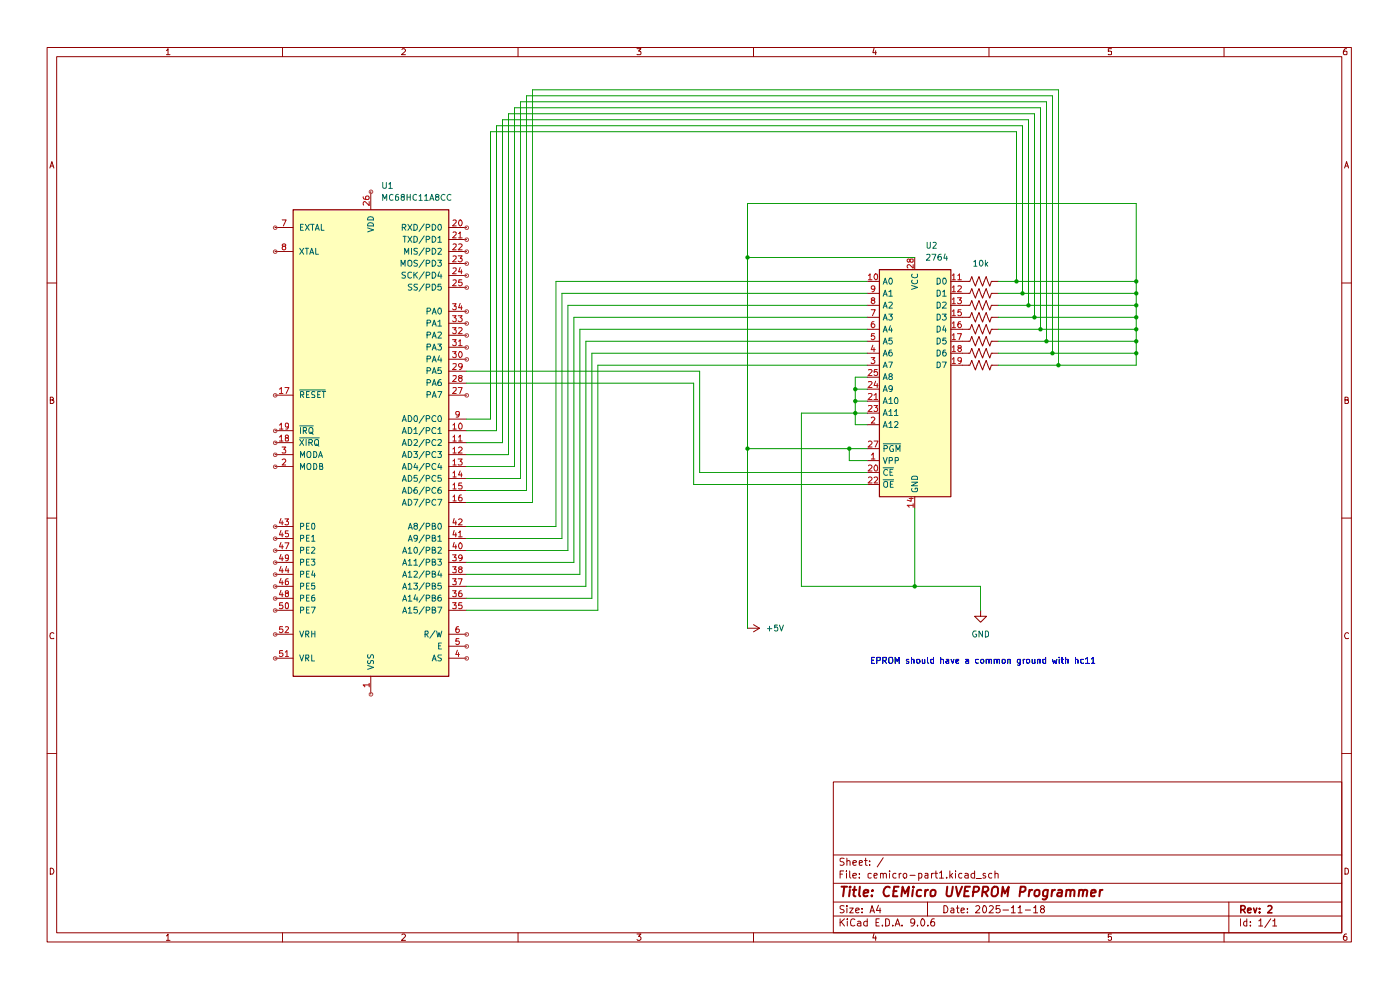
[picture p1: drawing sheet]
<svg xmlns="http://www.w3.org/2000/svg" width="297mm" height="210mm" viewBox="0 0 297 210" stroke-linecap="round" stroke-linejoin="round" font-family="sans-serif">
<g fill="none" stroke="#910000" stroke-width=".21">
<path d="M10 10.1h276.7v189.7h-276.7zM12 12h272.6v185.9h-272.6zM35.3 10.8l.3-.5v1.3M35.3 11.6h.8M59.9 10.1v1.9M85.3 10.5l.1-.2h.4l.2 .5-.8 .8h.8M109.9 10.1v1.9M135.1 10.3h.9l-.5 .5 .4 .1 .1 .5-.2 .2-.7-.1M159.9 10.1v1.9M185.4 10.2l-.2 1h.7M185.8 10.8v.8M209.8 10.1v1.9"/>
<path d="M235.8 10.3h-.7v.6h.7v.6h-.7M259.7 10.1v1.9M285.7 10.3l-.5 .1-.1 .3-.1 .7 .2 .2 .5-.1v-.6l-.5-.1-.2 .3M10.6 35.6l.4-1.3 .4 1.3M10.7 35.2h.6M285.2 35.6l.5-1.3 .4 1.3M285.4 35.2h.6M10 60h2M284.6 60h2.1M10.7 84.8h.5l.1-.3-.2-.3h-.4v1.4h.5l.2-.3v-.2l-.3-.3M285.3 84.8h.6l.1-.4-.7-.2v1.4h.5l.2-.1 .1-.4-.4-.3M10 109.9h2"/>
<path d="M284.6 109.9h2.1M11.4 134.4l-.2-.2-.5 .2-.1 .4 .2 .7 .6-.1M286.1 134.4a.58 .58 0 0 0-.8 .1 .58 .58 0 0 0 .1 .8l.1 .2 .6-.1M10 159.9h2M284.6 159.9h2.1M176.8 165.9h107.8v32h-107.8zM10.7 184.1a.71 .71 0 0 1 .7 .5 .71 .71 0 0 1-.2 .8h-.5zM35.3 198.5l.3-.4v1.4M35.3 199.5h.8M59.9 197.9v1.9M85.3 198.3l.1-.2h.4l.2 .4-.8 1h.8M109.9 197.9v1.9"/>
<path d="M135.1 198.1h.9l-.5 .5h.2l.3 .3v.3l-.3 .3h-.4l-.2-.2M159.9 197.9v1.9M176.8 194.3h107.8M176.8 191.3h107.8M176.8 187.4h107.8M176.8 181.4h107.8M178.2 194.9v1.5M178.2 185.4h.5M178.5 195.6l.7 .8M179 184.7h-.8v1.6M179.1 192.2a.64 .64 0 0 0-.9 .1v.4l.7 .3 .2 .4a.6 .6 0 0 1-.9 .1M179.1 182.1a.64 .64 0 0 0-.9 .1v.4l.7 .3 .2 .4a.6 .6 0 0 1-.9 .2"/>
<path d="M179.2 194.9l-1 .8M179.6 184.7v.2M179.6 185.3v1M179.7 192.1v.2M179.7 182.7v-.1a.36 .36 0 0 1 .6 .2v.8M179.7 182v1.6M179.7 192.6v1M179.7 194.9v.2M179.7 195.4v1M180.3 192.6h.7l-.7 1h.7M180.3 184.7v1.3l.2 .3M180.9 185.8l.8-.2-.1-.3h-.4l-.3 .1 .1 .8h.6"/>
<path d="M180.9 183l.8-.1-.1-.3-.4-.1-.3 .3 .1 .7h.6M181.4 195.1a.59 .59 0 0 0-.8-.1 .59 .59 0 0 0-.2 .7l.1 .6 .4 .1 .5-.1M181.5 193.1l.8-.1-.1-.3-.4-.1-.3 .3v.6l.3 .1 .4-.1M181.9 195.5h.6l.1 .9M182.3 186.1v.2M182.3 185.3v.1M182.3 183l.7-.1-.2-.4-.5 .1v.9h.6M182.6 195.7l-.5 .1-.2 .3 .2 .3 .5-.1M182.9 193.5v.1M182.9 192.7v.2M183.4 182.5h.6M183.6 182v1.5l.4 .1"/>
<path d="M184 195.5h-.6l-.2 .7a.52 .52 0 0 0 .8 .1M184 194.9v1.5M184.5 183.4v.2M184.5 182.6v.2M184.6 193.6l.4-1.5 .5 1.5M184.7 193.2h.7M184.8 185.3h-.4l-.3 .1v.7l.3 .2 .4-.1M185.4 198l-.2 1h.7M185.4 185.8l.7-.2-.2-.3h-.3l-.2 .1v.6l.2 .3 .4-.1M185.8 198.5v1M185.8 195.7h.6M186.4 192l-.5 1.1h1"/>
<path d="M186.5 194.9h-.7v1.5h.7M186.7 192.6v1M186.8 185.4l.1-.1 .5 .1v.9M186.8 185.3v1M187.2 196.3v.1M187.4 185.4l.2-.1 .4 .1v.9M187.4 181.9l-1.3 2M187.9 194.9h.3a.89 .89 0 0 1 .3 1.4l-.6 .1zM188.7 184.7v.2M188.7 185.3v1M189.4 196.3v.1M189.9 196.4l.5-1.5 .5 1.5"/>
<path d="M190 196h.8M190.1 185.3h-.4l-.3 .2 .1 .6 .2 .2 .4-.1M190.8 185.3v1M191.2 185.3l-.4 .2M191.3 196.3v.1M191.6 185.5l.3-.2h.4v.9l-.4 .1-.2-.2zM193 185.7h1.1M194.1 195.6l-.4 .2-.5-.1 .1-.7 .4-.1 .3 .2a.92 .92 0 0 1-.7 1.3M194.6 196.3v.1M194.9 185.3h.4l.3 .2-.1 .7h-.6M194.9 185.3v1.5M195.5 195l.2-.1a.82 .82 0 0 1 .5 .8 .82 .82 0 0 1-.5 .7 1.1 1.1 0 0 1-.2-1.4z"/>
<path d="M196.3 185.3h.5v1M196.8 191.3v3M196.8 196.3v.1M196.8 185.6l-.5 .1-.1 .2 .1 .4 .5-.1M197.6 185.3v1M198 185.3l-.4 .2M198.2 194.9h-.3l-.2 .2a.99 .99 0 0 0 0 1.3l.5-.1 .1-.6-.3-.2h-.3l-.3 .2M198.3 185.3h.6M198.5 184.7v1.3l.4 .3M199.3 185.2l.4-.5v1.6M199.3 186.3h.9M200.2 192.1a.77 .77 0 0 1 .9 .8 .77 .77 0 0 1-.9 .7z"/>
<path d="M200.8 186.1v.2M201.5 184.7v1.6M201.7 185.7l.4 .6M201.8 192.7h.5l.1 .9M202.1 185.3l-.6 .5M202.4 193h-.6l-.1 .3 .1 .3 .6-.1M202.7 184.7v.2M202.7 185.3v1M202.9 192.6h.6M203.1 192.1v1.4l.4 .1M203.9 193.1l.7-.1v-.3l-.6-.1-.1 .3v.6l.1 .1 .6-.1M204 185.3h-.4l-.2 .2 .1 .6 .1 .2 .4-.1"/>
<path d="M204.7 185.3h.4l.3 .1v.9M205.2 193.5v.1M205.2 192.7v.2M205.4 185.6l-.5 .1-.3 .2 .3 .4 .5-.1M206.8 185.3a.52 .52 0 0 0-.8 .2l.2 .7h.6M206.8 184.7v1.6M207 192.3l.6-.2 .3 .4-1 1.1h1M207.1 186.4h1.1M208.6 192.2l.2-.1a.82 .82 0 0 1 .5 .8 .82 .82 0 0 1-.5 .7 1.1 1.1 0 0 1-.2-1.4zM209 185.3h-.3l-.2 .1 .2 .4 .4 .1-.1 .3h-.5M209.8 197.9v1.9M209.9 192.3l.2-.2h.3l.3 .4-.9 1.1h.9"/>
<path d="M210.4 185.3h-.4l-.3 .2 .1 .6 .2 .2 .4-.1M211.1 185.4l.2-.1 .5 .1v.9M211.1 184.7v1.6M212.1 192.1h-.8v.7a.6 .6 0 0 1 .9 .2v.4a.6 .6 0 0 1-.9 .1M212.8 193h1.2M214.5 192.5h.2l.3-.4v1.5M214.5 193.6h.9M216 192.5h.2l.2-.4v1.5M216 193.6h.8M217.5 193h1.1M219.3 192.5h.2l.2-.4v1.5M219.3 193.6h.8"/>
<path d="M221 192.8l-.3-.4 .3-.3h.3l.3 .4-.9 .5v.4l.3 .2h.3l.3-.2v-.4l-.3-.2M235.8 198.1h-.7v.7l.2-.2 .5 .2-.1 .6-.4 .1-.2-.2M259.7 197.9v1.9M260.7 191.3v6.6M263.1 194.9v1.5M264.5 195.5l-.4-.1-.3 .3v.5l.3 .2 .4-.1M264.5 194.9v1.5M265.3 196.3v.1M265.3 195.5v.2M267 195.3l.5-.4v1.5M267 196.4h.9M269.6 194.9l-1.3 1.9"/>
<path d="M270 195.3h.2l.2-.4v1.5M270 196.4h.8M285.3 184.1l.7 .2 .1 .6-.3 .5h-.5zM285.7 198.1l-.5 .1-.1 .3-.1 .7 .2 .3 .5-.2v-.6l-.5-.1-.2 .3"/>
</g>
<path d="M263.2 193l.8-.1 .2-.3-.1-.3-.3-.2h-.6v1.5M263.7 193l.5 .6M264.7 193.1l.7-.1-.1-.3-.4-.1-.2 .3 .1 .6h.5M265.9 192.6l.4 1 .3-1M267.2 193.5v.1M267.2 192.7v.2M269 192.3l.2-.2h.4l.2 .4-.9 1.1h.9" fill="none" stroke="#910000" stroke-width=".34"/>
<g fill="none" stroke="#910000" stroke-width=".42">
<path d="M178.5 188.1h1.2M179.1 188.1l-.2 2M180.3 188.8l-.2 1.3M180.4 188.1l-.2 .1h.3l-.1-.1-.1 .2M180.9 188.8h.8M181.3 188.1l-.2 1.7v.2l.4 .1M182.4 188.1l-.2 1.7 .3 .3M183.3 189.4l.9-.1v-.5a.67 .67 0 0 0-.9 .2v1h.7M185 189.9v.2M185.1 188.8l.1 .1h-.2l.1-.1-.1 .2M188.8 188.3l-.1-.1a.79 .79 0 0 0-1.1 .4 1.24 1.24 0 0 0 .1 1.4l.5 .1 .4-.2M189.5 189h.7"/>
<path d="M190.6 188.1h-.9l-.3 2h1M191.2 190.1l.3-2 .5 1.4 .8-1.4-.2 2M193.7 188.8l-.2 1.3M193.8 188.1v.2M195.5 188.8h-.6l-.3 .1-.1 1a.64 .64 0 0 0 .9 .1M196.3 188.8l-.1 1.3M196.9 188.8l-.5 .1-.1 .3M197.6 188.9l.2-.1 .6 .1a.89 .89 0 0 1-.4 1.2l-.6-.2v-.7zM201 188.1l-.1 1.8a.6 .6 0 0 0 1-.2l.2-1.6M202.8 188.1l.4 2 .9-2M204.7 189h.7M205.8 188.1h-1l-.3 2h1"/>
<path d="M206.5 189.2h.7l.4-.3a.5 .5 0 0 0-.2-.8h-.8l-.2 2M208.5 189.2h.8l.4-.4a.52 .52 0 0 0-.4-.7h-.7l-.3 2M208.9 189.2l.6 .9M210.5 188.4a.72 .72 0 0 1 1-.2l.2 .2v1a.68 .68 0 0 1-.7 .7 .68 .68 0 0 1-.6-.7zM212.5 190.1l.2-2 .4 1.4 .9-1.4-.3 2M216.4 189.2h.7l.4-.3 .1-.6-.3-.2h-.8l-.2 2M218.4 188.8l-.2 1.3M219 188.8a.46 .46 0 0 0-.6 .4M219.6 188.9a.69 .69 0 0 1 .9 0v.8a.56 .56 0 0 1-.5 .4 .56 .56 0 0 1-.6-.4zM222.3 188.8l-.2 1.6a.62 .62 0 0 1-.9 .3M222.3 188.8h-.6l-.4 .4 .1 .8h.7M223.2 188.8l-.1 1.3"/>
<path d="M223.8 188.8l-.5 .1-.1 .3M224.5 188.8h.8l-.1 1.3M225.3 189.3l-.9 .1-.2 .4 .3 .3 .7-.1M226.3 188.9l.1-.1a.48 .48 0 0 1 .7 .2l-.1 1.1M226.3 188.8l-.2 1.3M227.1 189a.47 .47 0 0 1 .4-.2 .47 .47 0 0 1 .5 .2l-.1 1.1M229 188.9l.2-.1h.5v1.3M229 188.8l-.2 1.3M229.8 189l.3-.2h.5l-.1 1.3M231.4 189.4l1.1-.1-.1-.5a.6 .6 0 0 0-.9 .2l-.1 1h.8M233.4 188.8l-.2 1.3M233.9 188.8l-.5 .1-.1 .3"/>
</g>
<g fill="#ffb">
<path d="M186.5 57.1h15.2v48.2h-15.2z"/>
<path d="M62.1 44.4h33.1v99h-33.1z"/>
</g>
<path d="M62.2 44.5h33v99h-33zM186.6 57.2h15.1v48.2h-15.1z" fill="none" stroke="#910000" stroke-width=".25"/>
<g fill="none" stroke="#910000" stroke-width=".21">
<path d="M58.3 48.3h3.8M58.3 53.3h3.8M78.7 40.6v3.8M95.2 48.3h3.8M95.2 53.3h3.8M95.2 50.8h3.8M95.2 55.9h3.8M95.2 58.4h3.8M184 59.7h2.5M194.1 54.6v2.5M201.7 59.7h4l.5-1 .7 2 .8-2 .7 2 .8-2 .8 2 .3-1h1.5M95.2 61h3.8"/>
<path d="M95.2 66h3.8M95.2 68.6h3.8M95.2 71.1h3.8M95.2 73.7h3.8M95.2 76.2h3.8M95.2 78.7h3.8M184 62.2h2.5M184 64.8h2.5M184 67.3h2.5M184 69.8h2.5M184 72.4h2.5M184 74.9h2.5"/>
<path d="M184 77.5h2.5M201.7 77.5h4l.5-1 .7 2 .8-2 .7 2 .8-2 .8 2 .3-1h1.5M201.7 72.4h4l.5-1 .7 2 .8-2 .7 2 .8-2 .8 2 .3-1h1.5M201.7 64.8h4l.5-1 .7 2 .8-2 .7 2 .8-2 .8 2 .3-1h1.5M201.7 62.2h4l.5-1 .7 2 .8-2 .7 2 .8-2 .8 2 .3-1h1.5M201.7 67.3h4l.5-1 .7 2 .8-2 .7 2 .8-2 .8 2 .3-1h1.5M201.7 69.8h4l.5-1 .7 2.1 .8-2.1 .7 2.1 .8-2.1 .8 2.1 .3-1.1h1.5M201.7 74.9h4l.5-1 .7 2 .8-2 .7 2 .8-2 .8 2 .3-1h1.5M58.3 83.8h3.8M58.3 91.4h3.8M58.3 93.9h3.8M58.3 96.4h3.8"/>
<path d="M58.3 99h3.8M95.2 83.8h3.8M95.2 91.4h3.8M95.2 93.9h3.8M95.2 96.4h3.8M95.2 99h3.8M95.2 81.3h3.8M95.2 88.9h3.8M184 80h2.5M184 82.5h2.5M184 85.1h2.5M184 87.6h2.5"/>
<path d="M184 90.1h2.5M184 95.2h2.5M184 97.7h2.5M58.3 111.7h3.8M58.3 114.2h3.8M58.3 116.8h3.8M58.3 119.3h3.8M95.2 111.7h3.8M95.2 114.2h3.8M95.2 116.8h3.8M95.2 119.3h3.8M95.2 101.5h3.8"/>
<path d="M95.2 104.1h3.8M95.2 106.6h3.8M184 100.2h2.5M184 102.8h2.5M194.1 105.3v2.6M58.3 121.8h3.8M58.3 124.4h3.8M58.3 126.9h3.8M58.3 129.5h3.8M58.3 134.5h3.8M58.3 139.6h3.8M95.2 121.8h3.8"/>
<path d="M95.2 124.4h3.8M95.2 126.9h3.8M95.2 129.5h3.8M95.2 134.5h3.8M95.2 139.6h3.8M95.2 137.1h3.8M158.6 133.3h.1M158.6 133.3h2.5M159.9 132.5l1.2 .8M161.1 133.3l-1.2 .7M208 129.5v1.2h1.3l-1.3 1.3-1.2-1.3h1.2M208 129.5h.1"/>
<path d="M78.7 143.4v3.8"/>
</g>
<g fill="none" stroke="#b90000" stroke-width=".21">
<path d="M59.9 46.7h.8l-.6 1.2M60.1 52.2l-.2-.1v-.3h.6v.4h-.4l-.2 .3v.2l.2 .3h.3l.2-.3v-.2l-.2-.3M77 41.7l.1 .5 .5 .1 .6-.1a.42 .42 0 0 0-.1-.5 .42 .42 0 0 0-.5 0v.5l.2 .1M78.3 42.8v.8l-.9-.8-.4 .2 .1 .5M96.1 46.7h.7v.5l-.8 .7h.8M96.1 49.3h.7v.4l-.8 .8h.8M96.1 51.8h.7v.4l-.8 .8h.8M96.1 54.4h.7v.4l-.8 .7h.8M96.1 56.9h.7v.4l-.8 .8h.8M96.1 59.4h.7v.5l-.8 .7h.8M97.2 54.3h.8l-.4 .5 .4 .1v.4l-.2 .2-.6-.1M97.3 49.5h.2l.1-.3v1.3"/>
<path d="M97.3 51.8l.5-.1 .2 .4-.8 .9h.8M97.3 50.5h.7M97.5 46.7h.1a.68 .68 0 0 1 .5 .6 .68 .68 0 0 1-.5 .6l-.3-.5zM97.6 56.7l-.3 1h.7M97.9 57.2v.9M98 59.4h-.6l-.1 .5h.6l.1 .1v.4l-.2 .2h-.3l-.2-.1M184.2 58.4l.4-.3v1.3M184.2 59.4h.8M185.6 58.2h.4a.75 .75 0 0 1-.2 1.2 .81 .81 0 0 1-.2-1.2zM193 55.1l.1-.2 .6 .1v.5h-.6a.47 .47 0 0 0-.5-.6l-.2 .2 .1 .4 .3 .1 .2-.2M193.7 56.1v.8l-.8-.8-.5 .3 .2 .4M202 58.4l.4-.3v1.3"/>
<path d="M202 59.4h.7M203.2 58.4l.3-.3v1.3M203.2 59.4h.8M96 64.4h.8l-.4 .5 .4 .1v.5l-.2 .2h-.4l-.2-.2M96 67h.8l-.4 .4 .4 .2v.5l-.2 .1h-.4l-.2-.1M96 69.5h.8l-.4 .4 .4 .2v.5l-.2 .2h-.4l-.2-.2M96 72.1h.8l-.4 .4 .4 .1v.6l-.2 .1h-.4l-.2-.1M96 74.6h.8l-.4 .4 .4 .2v.5l-.2 .2h-.4l-.2-.2M96.1 77.2l.6-.1 .1 .5-.8 .8h.8M96.1 79.8l.6-.1 .1 .5-.8 .7h.8M97.2 67h.8l-.4 .4 .4 .2v.4l-.2 .2-.6-.1M97.3 69.6l.6-.1 .1 .3-.8 1h.8"/>
<path d="M97.3 72.4l.3-.3v1.2M97.3 73.3h.7M97.5 74.6a.65 .65 0 0 1 .6 .6 .65 .65 0 0 1-.5 .7l-.1-.2a.87 .87 0 0 1 0-1.1zM97.6 64.3l-.3 1h.7M97.9 64.9v.8M98 77.6l-.2 .3h-.3l-.2-.3v-.3l.2-.2h.4l.1 .2v.8l-.2 .2-.3 .1M184.2 78.5l.6-.1 .2 .3-.9 1h.9M184.8 65.7h.9l-.6 1.3M184.8 75.9h.8l-.4 .4 .4 .2v.4l-.3 .2h-.3l-.2-.1M185.1 63.7l-.3-.3 .1-.2h.6l.1 .2-.2 .3h-.3l-.3 .2v.3l.3 .2h.2l.3-.2v-.3l-.3-.2M185.2 73.2l-.4 1h.9M185.4 68.2l-.4 .1a.92 .92 0 0 0 .1 1.2h.2l.3-.2v-.4l-.3-.2h-.2l-.3 .2"/>
<path d="M185.4 73.7v.9M185.5 70.8h-.6l-.1 .6 .2-.2h.3l.3 .3v.3l-.3 .3h-.3l-.2-.2M185.6 61.1l-.1 .2a.42 .42 0 0 1-.5 0 .42 .42 0 0 1-.1-.6l.4-.1a.72 .72 0 0 1 .3 .8 .72 .72 0 0 1-.6 .5M186.1 78.4h-.6l-.1 .6 .3-.2 .4 .1v.7l-.4 .1-.3-.2M202 61l.4-.4v1.3M202 63.5l.4-.3v1.2M202 66l.4-.3v1.3M202 68.6l.4-.4v1.3M202 71.1l.4-.3v1.3M202 73.7l.4-.4v1.3M202 76.2l.4-.3v1.2M202 61.9h.7"/>
<path d="M202 64.4h.7M202 67h.7M202 69.5h.7M202 72.1h.7M202 74.6h.7M202 77.1h.7M203.1 63.2h.9l-.5 .5 .5 .1v.4l-.3 .2-.6-.1M203.1 70.8h.9l-.5 1.3M203.2 60.7l.5-.1 .3 .4-.9 .9h.9M203.5 73.8l-.3-.2 .1-.2 .5-.1 .2 .3-.1 .1-.4 .1-.3 .3v.2l.3 .3h.2l.3-.3v-.2l-.3-.3M203.8 68.2l-.4 .1a.92 .92 0 0 0 .1 1.2h.2l.3-.2v-.4l-.3-.2h-.2l-.3 .2M203.9 65.7h-.6l-.1 .6 .2-.2h.3l.3 .3v.3l-.3 .3h-.3l-.2-.2"/>
<path d="M204 76.4l-.1 .1a.42 .42 0 0 1-.6 0 .42 .42 0 0 1 .1-.6h.4a.76 .76 0 0 1-.4 1.2M59.3 82.5l.4-.3v1.3M59.3 90.2l.4-.5v1.3M59.3 92.7l.4-.4v1.3M59.3 83.5h.7M59.3 91h.7M59.3 93.6h.7M59.9 94.8h.7l-.4 .5 .4 .3-.1 .5-.6-.1M59.9 97.5l.5-.1 .2 .2-.1 .4-.6 .6h.7M60.5 82.2h.8l-.6 1.3M60.7 92.9l-.2-.4 .2-.2 .4 .1v.4l-.6 .2 .1 .6h.5l.1-.5-.2-.2M61.2 90.3l-.2 .3h-.3l-.2-.2v-.5l.5-.2 .2 .3-.2 .9-.4 .1"/>
<path d="M96.1 82.3l.6-.1 .1 .5-.8 .8h.8M96.1 90.2l.3-.5v1.3M96.1 92.7l.3-.4v1.3M96.1 95.2l.3-.4v1.3M96.1 97.8l.3-.4v1.2M96.1 91h.7M96.1 93.6h.7M96.1 96.1h.7M96.1 98.6h.7M97.2 82.2h.8l-.5 1.3M97.2 97.4h.8l-.4 .5 .4 .2v.5h-.8M97.3 92.7l.3-.4v1.3"/>
<path d="M97.3 95l.2-.2h.3l.2 .4-.8 .9h.8M97.3 93.6h.7M97.5 87.8l-.3 .3-.4-.1v-.7h.5l.2 .2-.1 .7-.2 .3h-.4M97.5 89.8l.1-.1a.75 .75 0 0 1 .2 1.3h-.3l-.2-.4zM97.5 80.2l-.2-.4 .2-.1h.4l.1 .1v.3l-.5 .1-.2 .2v.3l.2 .2h.3l.2-.2v-.3l-.2-.2M97.6 99.9l-.3 .9h.7M184.2 81l.6-.1 .2 .4-.9 .9h.9M184.2 83.6l.6-.1 .2 .3-.9 1h.9M184.2 86.1l.6-.1 .2 .4-.9 .9h.9M184.2 93.7l.2-.1h.3l.3 .4-.9 .8h.9M184.2 98.8l.2-.2h.3l.3 .5-.9 .8h.9M184.8 88.6l.2-.1h.3l.3 .2-.1 .4-.7 .6h.8"/>
<path d="M184.8 96.5l.5-.4v1.3M184.8 97.4h.8M185.4 83.8l.4-.3v1.3M185.4 86h.8l-.4 .4 .4 .3-.1 .5-.5 .1-.2-.2M185.4 93.6h.9l-.6 1.2M185.4 84.8h.8M185.8 80.9l-.4 .9h.9M185.8 98.6a.76 .76 0 0 1 .2 1.3h-.3a.8 .8 0 0 1 .1-1.3zM186.1 81.4v.8M59.6 110l-.3 .9h.8M59.6 112.5l-.3 1h.8M59.6 115.1l-.3 .9h.8"/>
<path d="M59.6 117.6l-.3 .9h.8M59.9 110.5v.8M59.9 113v.9M59.9 115.6v.8M59.9 118.1v.9M60.5 110.1h.7l-.4 .5 .3 .1v.6h-.6M60.5 115.1h.8l-.6 1.3M61.1 112.6h-.6v.6l.5-.1 .2 .3-.1 .4h-.6M61.2 118.3l-.1 .1h-.5l-.1-.5 .5-.2 .2 .2-.2 1-.4 .1M96 117.7h.8l-.4 .5 .4 .1v.6h-.8M96.1 100.3l.3-.4v1.3M96.1 102.9l.3-.5v1.3"/>
<path d="M96.1 105.4l.3-.4v1.3M96.1 101.2h.7M96.1 103.7h.7M96.1 106.3h.7M96.4 110l-.3 .9h.8M96.4 112.5l-.3 1h.8M96.4 115.1l-.3 .9h.8M96.7 110.5v.8M96.7 113v.9M96.7 115.6v.8M97.3 110.2l.2-.1h.3l.2 .3v.3l-.8 .6h.8M97.3 112.9h.2l.1-.3v1.3"/>
<path d="M97.3 113.9h.7M97.5 115.2l.1-.1a.68 .68 0 0 1 .5 .7 .68 .68 0 0 1-.5 .6l-.3-.5zM97.9 105a.76 .76 0 0 0-.4 1.3l.5-.1a.42 .42 0 0 0-.1-.6 .42 .42 0 0 0-.5 0l-.1 .1M97.9 100.3v.9M98 102.4h-.6l-.1 .6h.7v.6h-.7M98 118.3l-.1 .1h-.4l-.2-.1v-.4l.2-.2h.3l.2 .2v.5a.55 .55 0 0 1-.5 .6M184.2 101.3l.2-.1h.3l.3 .4-.9 .8h.9M185.4 101.3l.5-.1 .3 .2-.1 .4-.7 .6h.8M192.9 105.7h.8M193.3 105.6v.7l-.9-.2M193.7 107.2h-1.3l.5 .4M193.7 106.8v.8"/>
<path d="M59.6 120.1l-.3 1h.8M59.6 122.7l-.3 .9h.8M59.6 125.2l-.3 1h.8M59.9 120.6v.9M59.9 123.2v.8M59.9 125.7v.9M59.9 127.8h-.5l-.1 .6h.6l.1 .2-.1 .4h-.6M59.9 132.9h-.5l-.1 .6 .6-.1 .1 .2v.3l-.2 .3h-.4l-.1-.2M59.9 138h-.5l-.1 .6 .6-.1 .1 .2v.3l-.2 .3h-.4l-.1-.2M60.5 133l.5-.1 .2 .4-.7 .9h.7M60.5 138.3l.4-.3v1.3M60.5 139.3h.7"/>
<path d="M60.6 127.9l.4-.1a.9 .9 0 0 1 0 1.3l-.5-.2zM60.7 125.8l-.2-.1v-.3h.6v.4h-.4l-.2 .2v.5l.2 .1h.3l.2-.3v-.2l-.2-.3M60.8 120.1l-.3 1h.8M61.1 122.8l-.4 .1-.2 .2v.9h.6v-.7h-.5l-.1 .2M61.1 120.6v.9M96 120.2h.8l-.4 .5 .4 .1v.6h-.8M96 122.8h.8l-.4 .5 .4 .1v.6h-.8M96 125.3h.8l-.4 .5 .4 .1v.6h-.8M96 127.8h.8l-.4 .6h.4v.6h-.8M97 137.9l-.3 1h.8M97.2 122.8h.8l-.5 1.2M97.3 132.9l-.4 .1-.2 .9 .2 .3h.3l.3-.3v-.3l-.2-.2h-.5l-.1 .2"/>
<path d="M97.3 138.4v.9M97.4 135.5h-.6l-.1 .6 .6-.1 .2 .1v.4l-.3 .2h-.3l-.2-.1M97.5 120.7l-.2-.1 .1-.3h.6v.3l-.7 .4v.2l.2 .3h.3l.2-.3v-.2l-.2-.3M97.9 125.3l-.4 .1-.2 .4 .1 .7a.42 .42 0 0 0 .6-.1 .42 .42 0 0 0-.1-.6h-.4l-.2 .3M98 127.8h-.6l-.1 .6h.6l.1 .2v.4h-.7M78.3 145.3h-1.3l.4 .4M78.3 144.9v.8"/>
</g>
<g fill="none" stroke="#006665" stroke-width=".21">
<path d="M63.6 52.7l.8 1.2M63.8 48.2h.4M64.3 47.6h-.5v1.3h.5M64.4 52.7l-.8 1.2M64.8 47.6l.8 1.3M64.8 52.7h.6M65.1 52.7v1.2M65.6 47.6l-.8 1.3M65.7 53.9l.4-1.2 .4 1.2M65.9 47.6h.7M65.9 53.6h.6M66.3 47.6v1.3"/>
<path d="M66.9 48.9l.4-1.3 .4 1.3M67 52.7v1.2h.6M67 48.5h.6M68.2 47.6v1.3h.5M78 48.3l1.2 .5-1.2 .4M78.1 47.3h1l.1 .6h-1.2zM78.1 46.1h1l.1 .6h-1.2zM85.1 56.5v-1.3l.4 .9 .4-.9v1.3M85.3 48.3h.6l.2-.3-.1-.3-.7-.1v1.3M85.5 50.1h.7M85.7 48.3l.4 .6M85.9 53.9v-1.2l.4 .9 .4-.9v1.2"/>
<path d="M85.9 50.1v1.3M86 57.7h-.6l-.1 .3 .2 .3 .4 .1v.5h-.6M86.5 55.4l.3-.2a.46 .46 0 0 1 .6 .4v.4a.47 .47 0 0 1-.4 .5 .47 .47 0 0 1-.5-.2zM86.5 47.6l.9 1.3M86.5 50.1l.9 1.3M87.3 57.8l-.5-.1-.3 .3 .1 .8 .4 .2 .3-.2M87.3 52.7v1.2M87.4 47.6l-.9 1.3M87.4 50.1l-.9 1.3M87.8 47.6a.65 .65 0 0 1 .8 .6 .65 .65 0 0 1-.8 .7zM87.8 50.1a.65 .65 0 0 1 .8 .7 .65 .65 0 0 1-.8 .6zM87.8 57.7v1.3"/>
<path d="M88.1 58.3l.5 .7M88.6 52.7h-.5l-.3 .2 .1 .3 .6 .1v.5h-.7M88.6 55.3l-.5-.1-.3 .3 .1 .2 .6 .2v.5h-.7M88.6 57.7l-.8 .7M90 47.5l-1.1 1.6M90 50l-1.1 1.6M90 52.6l-1.1 1.6M90 55.1l-1.1 1.6M90 57.7l-1.1 1.6M90.4 48.3h.5l.3-.3-.1-.3-.7-.1v1.3M90.4 50.8h.5l.3-.3-.1-.3-.7-.1v1.3M90.4 53.3h.5l.3-.2-.1-.4h-.7v1.2"/>
<path d="M90.4 55.9h.5l.3-.3-.1-.3-.7-.1v1.3M90.4 58.4h.5l.3-.2-.2-.5h-.6v1.3M91.7 47.6a.65 .65 0 0 1 .8 .6 .65 .65 0 0 1-.8 .7zM91.7 50.1a.65 .65 0 0 1 .8 .7 .65 .65 0 0 1-.8 .6zM91.7 52.7a.65 .65 0 0 1 .8 .6 .65 .65 0 0 1-.8 .6zM91.7 55.2a.65 .65 0 0 1 .8 .6 .65 .65 0 0 1-.8 .7zM91.7 57.7h.5a.72 .72 0 0 1 .2 .9 .72 .72 0 0 1-.7 .4zM92.9 50.5l.4-.4v1.3M92.9 52.7h.5l.2 .2-.7 1h.7M92.9 55.2h.7l-.4 .5h.4v.7l-.6 .1-.1-.2M92.9 51.4h.7M93 47.7h.5a.75 .75 0 0 1-.3 1.2 .81 .81 0 0 1-.2-1.2z"/>
<path d="M93.2 57.7l-.3 .9h.8M93.6 58.2v.8M187.5 59.9h.6M188.7 59h.4a.76 .76 0 0 1-.2 1.3l-.2-.2a.87 .87 0 0 1 0-1.1zM193.5 59.4l-.1 .3a.74 .74 0 0 0 1.2 .2v-.5M193.5 58.2l-.1 .2a.74 .74 0 0 0 1.2 .3v-.5M198.8 59h.4l.3 .3v.6l-.4 .4h-.3zM200.1 59.1l.1-.1a.65 .65 0 0 1 .6 .6 .65 .65 0 0 1-.5 .7l-.2-.2-.1-.3zM87.4 60.3h-.6l-.2 .2 .3 .4 .5 .2v.2l-.3 .3-.5-.1M88.6 60.3h-.6l-.2 .2 .3 .4 .4 .1v.5h-.7M90 60.2l-1.1 1.6M90.4 61h.5l.3-.3-.2-.4h-.6v1.3"/>
<path d="M90.6 66h.5l.3-.2-.1-.4h-.7v1.2M90.6 68.5h.6l.2-.4-.2-.2h-.6v1.3M90.6 71h.6l.2-.4-.2-.2h-.6v1.3M90.6 73.6h.6l.2-.4-.2-.2h-.6v1.3M90.6 76.1h.6l.2-.4-.2-.2h-.6v1.3M90.6 78.7h.6l.2-.5-.3-.2h-.5v1.2M91.7 60.3h.5a.72 .72 0 0 1 .2 .8 .72 .72 0 0 1-.7 .5zM91.7 66.6l.4-1.2 .4 1.2M91.7 69.2l.4-1.3 .4 1.3M91.7 71.7l.4-1.3 .4 1.3M91.7 74.3l.4-1.3 .4 1.3M91.7 76.8l.4-1.3 .4 1.3"/>
<path d="M91.7 79.2l.4-1.2 .4 1.2M91.9 66.2h.6M91.9 68.7h.6M91.9 71.3h.6M91.9 73.8h.6M91.9 76.4h.6M91.9 78.9h.6M92.9 68.2l.4-.3v1.3M92.9 70.5l.7-.1v.2v.4l-.7 .7h.7M92.9 73h.7l-.4 .4 .4 .3v.5l-.6 .1-.1-.2M92.9 69.2h.7M93 65.4h.5a.82 .82 0 0 1-.3 1.2 .81 .81 0 0 1-.2-1.2z"/>
<path d="M93.2 75.4l-.3 1h.8M93.6 60.3h-.6l-.1 .6 .2-.2 .5 .1v.7l-.5 .1-.2-.2M93.6 78h-.6l-.1 .7 .2-.2 .5 .1v.6h-.7M93.6 75.9v.9M187.4 60.3l.4-1.3 .4 1.3M187.4 62.8l.4-1.2 .4 1.2M187.4 65.4l.4-1.3 .4 1.3M187.4 67.9l.4-1.3 .4 1.3M187.4 70.4l.4-1.2 .4 1.2M187.4 73l.4-1.3 .4 1.3M187.4 75.5l.4-1.2 .4 1.2M187.4 78l.4-1.2 .4 1.2"/>
<path d="M187.5 62.4h.6M187.5 64.9h.6M187.5 67.5h.6M187.5 70h.6M187.5 72.6h.6M187.5 75.1h.6M187.5 77.6h.6M188.6 61.9l.4-.3v1.2M188.6 64.2l.5-.1 .2 .2-.7 1.1h.7M188.6 66.6h.7l-.4 .5 .4 .2v.3l-.2 .3h-.4l-.1-.2M188.6 76.8h.7l-.5 1.2M188.6 62.8h.7"/>
<path d="M188.8 79.8l-.2-.3 .2-.3h.3l.2 .4-.2 .2-.5 .1v.4l.1 .2h.4l.2-.2-.1-.4-.1-.1M188.9 69.1l-.3 .9h.7M189.1 74.3h-.4a.92 .92 0 0 0 .1 1.2h.3l.2-.2v-.4l-.2-.2h-.3l-.2 .2M189.1 69.6v.8M189.2 71.7h-.6v.6l.1-.2h.4l.2 .3v.3l-.2 .3h-.4l-.1-.2M193.4 60.5l1.2 .5-1.2 .4M198.8 61.6h.4l.3 .2v.7l-.4 .3h-.3zM198.8 64.1h.4l.3 .2v.7l-.4 .4h-.3zM198.8 66.6h.4l.3 .3v.7l-.4 .3h-.3zM198.8 69.2h.4l.3 .2v.7l-.4 .3h-.3zM198.8 71.7h.4l.3 .3v.6l-.4 .4h-.3zM198.8 74.3h.4l.3 .2v.7l-.4 .3h-.3z"/>
<path d="M198.8 76.8h.4l.3 .2v.7l-.3 .3h-.4zM199.9 66.6h.8l-.4 .5 .4 .2v.3l-.2 .3h-.4l-.2-.2M199.9 76.8h.8l-.5 1.2M200 61.9l.3-.3v1.2M200 64.2l.6-.1 .1 .3-.8 1h.8M200 62.8h.7M200.3 69.1l-.3 .9h.7M200.6 74.3h-.4l-.2 1 .2 .2h.3l.2-.2v-.4l-.2-.2h-.3l-.2 .2M200.6 69.6v.8M200.7 71.7h-.6l-.1 .6 .2-.2h.3l.2 .3v.3l-.2 .3h-.3l-.2-.2M63.6 82.7h5.4M63.6 90.3h2.9"/>
<path d="M63.6 93.2l.8 1.3M63.6 92.9h4.1M63.8 83.7h.5l.1-.5-.6-.1v1.2M63.8 97v-1.2l.4 .9 .4-.9v1.2M63.8 99.6v-1.3l.4 .9 .4-.9v1.3M63.8 90.7v1.2M64 83.7l.4 .6M64.3 91.4l.7-.1v-.5l-.1-.1h-.6v1.2M64.4 93.2l-.8 1.3M64.6 91.4l.4 .5M64.9 93.2v1.3M65 83.7h.4"/>
<path d="M65.2 95.9l.5-.1a.95 .95 0 0 1 .1 1.2h-.5l-.2-.4zM65.2 98.5l.5-.2a.95 .95 0 0 1 .1 1.3h-.5l-.2-.5zM65.5 93.9l.7-.1 .1-.3-.3-.3h-.5v1.3M65.6 83.1h-.6v1.2h.6M65.6 90.8l.5-.1a.95 .95 0 0 1 .1 1.2h-.5l-.2-.4zM65.8 91.7h.2l.5 .4M65.9 93.9l.4 .6M66.5 95.8h.3a.65 .65 0 0 1 .4 .7 .65 .65 0 0 1-.7 .5zM66.5 98.3h.3a.65 .65 0 0 1 .4 .7 .65 .65 0 0 1-.7 .6zM66.8 83.1h-.5l-.2 .1v.4l.7 .4-.1 .3h-.6M66.8 93.4l.3-.2 .5 .2v.9l-.2 .2h-.4a.9 .9 0 0 1-.2-1.1zM67 94.2h.2l.4 .5"/>
<path d="M67.4 83.7h.4M67.6 97l.4-1.2 .4 1.2M67.7 96.7h.6M67.8 98.9l.6-.1v-.3l-.2-.2h-.4v1.3h.6l.1-.5-.3-.2M68 83.1h-.6v1.2h.6M68.3 83.1h.8M68.7 83.1v1.2M85.3 89.4l.5-1.3 .4 1.3M85.3 91.9l.5-1.2 .4 1.2M85.3 94.5l.5-1.3 .4 1.3M85.3 97l.5-1.2 .4 1.2M85.3 99.6l.5-1.3 .4 1.3"/>
<path d="M85.5 94.1h.6M85.5 99.2h.6M85.5 96.7h.6M85.5 89.1h.6M85.5 91.6h.6M86.6 88.1a.71 .71 0 0 1 .7 .5 .71 .71 0 0 1-.2 .8h-.5zM86.6 90.7a.71 .71 0 0 1 .7 .4 .71 .71 0 0 1-.2 .8h-.5zM86.6 93.2a.71 .71 0 0 1 .7 .5 .71 .71 0 0 1-.2 .8h-.5zM86.6 95.8a.71 .71 0 0 1 .7 .4 .71 .71 0 0 1-.2 .8h-.5zM86.6 98.3a.71 .71 0 0 1 .7 .4 .71 .71 0 0 1-.2 .9h-.5zM87.8 91.1l.4-.4v1.2M87.8 93.4l.5-.2 .3 .3-.1 .3-.7 .7h.8"/>
<path d="M87.8 95.8h.8l-.5 .5 .5 .2-.1 .5-.7-.1M87.8 91.9h.8M88.1 88.1a.76 .76 0 0 1 .3 1.3h-.3a.8 .8 0 0 1 0-1.3zM88.1 98.3l-.3 .8h.8M88.5 98.7v.9M90 88.1l-1.1 1.6M90 90.7l-1.1 1.6M90 93.2l-1.1 1.6M90 95.8l-1.1 1.6M90 98.3l-1.1 1.6M90.4 88.8h.6l.2-.4-.3-.3h-.5v1.3M90.4 91.4l.7-.1 .1-.4-.3-.2h-.5v1.2"/>
<path d="M90.4 93.9l.7-.1 .1-.3-.3-.3h-.5v1.3M90.4 96.4h.7l.1-.4-.3-.2h-.5v1.2M90.4 99l.7-.1 .1-.3-.3-.3h-.5v1.3M90.6 81.2h.6l.2-.4-.3-.3h-.5v1.3M90.6 83.7h.6l.2-.4-.3-.2h-.5v1.2M91.7 81.8l.4-1.3 .4 1.3M91.7 84.3l.4-1.2 .4 1.2M91.9 81.4h.6M91.9 84h.6M92.5 88.3a.57 .57 0 0 0-.8 .1 .57 .57 0 0 0 0 .8l.2 .2 .6-.1M92.5 90.8a.58 .58 0 0 0-.8 .2 .58 .58 0 0 0 .1 .8l.1 .1h.6M92.5 93.4a.58 .58 0 0 0-.8 .1 .58 .58 0 0 0 .1 .8l.1 .2 .6-.1"/>
<path d="M92.5 95.9a.58 .58 0 0 0-.8 .2 .58 .58 0 0 0 .1 .8l.1 .1 .6-.1M92.5 98.5a.58 .58 0 0 0-.8 .1 .58 .58 0 0 0 .1 .8l.1 .2 .6-.1M92.9 83.1h.8l-.6 1.2M92.9 91.1l.4-.4v1.2M92.9 93.4l.5-.2 .2 .3v.3l-.7 .7h.7M92.9 95.8h.7l-.4 .5 .4 .2v.5l-.7-.1M92.9 91.9h.7M93.2 88.1a.76 .76 0 0 1 .3 1.3h-.4a.8 .8 0 0 1 .1-1.3zM93.2 98.3l-.3 .8h.8M93.6 80.5l-.5 .1-.2 .5v.5l.1 .2h.6v-.7l-.5-.1-.2 .3M93.6 98.7v.9M187.4 80.5l.4-1.3 .4 1.3"/>
<path d="M187.4 83.1l.4-1.3 .4 1.3M187.4 85.6l.4-1.3 .4 1.3M187.4 88.1l.4-1.2 .4 1.2M187.4 90.7l.4-1.3 .4 1.3M187.4 97l.4 1.3 .4-1.3M187.4 94.1h3.7M187.4 99.2h2.2M187.5 80.2h.6M187.5 82.7h.6M187.5 85.3h.6M187.5 87.8h.6M187.5 90.3h.6"/>
<path d="M187.5 95.2l.7-.1 .1-.4-.3-.2h-.5v1.3M188.3 99.7a.61 .61 0 0 0-.9 .3 .61 .61 0 0 0 .5 .8h.4M188.6 84.8l.4-.5v1.3M188.6 87.3l.4-.4v1.2M188.6 89.8l.4-.4v1.3M188.6 85.6h.7M188.6 88.1h.7M188.6 90.7h.7M188.6 97.7l.7-.1v-.4l-.2-.2h-.5v1.3M189.3 82.4l-.2 .2h-.3l-.2-.2v-.4l.2-.2h.3a.9 .9 0 0 1 0 1.3h-.4M189.4 99.6h-.6v1.2h.6M189.5 94.6a.66 .66 0 0 0-.8 .4 .66 .66 0 0 0 .3 .8l.6-.1v-.5h-.3"/>
<path d="M189.7 87.3l.5-.4v1.2M189.7 89.6l.5-.2 .3 .3-.1 .3-.7 .7h.8M189.7 88.1h.8M189.9 97.7l.7-.1v-.4l-.2-.2h-.5v1.3M190.1 84.3a.76 .76 0 0 1 .2 1.3h-.3a.8 .8 0 0 1 .1-1.3zM190.1 95.8v-1.3l.4 .9 .4-.9v1.3M63.8 111.7l.5-.1 .1-.5-.6-.1v1.3M63.8 114.2l.5-.1 .1-.5-.6-.1v1.3M63.8 116.8l.5-.1 .1-.5-.6-.1v1.2M63.8 119.3l.5-.1 .1-.5-.6-.1v1.3M65 111.6h.4M65 114.1h.4"/>
<path d="M65 116.7h.4M65 119.2h.4M65.6 111h-.6v1.3h.6M65.6 113.5h-.6v1.3h.6M65.6 116.1h-.6v1.2h.6M65.6 118.6h-.6v1.3h.6M66 118.6h.8l-.4 .5h.3v.7h-.7M66.1 113.9l.4-.4v1.3M66.1 116.2l.4-.1 .3 .3-.8 .9h.8M66.1 114.8h.7M66.2 111.1l.3-.1a.9 .9 0 0 1 0 1.3l-.4-.3zM85.3 102.1l.5-1.3 .4 1.3"/>
<path d="M85.3 104.6l.5-1.2 .4 1.2M85.3 107.2l.5-1.3 .4 1.3M85.4 117.3l.5-1.2 .4 1.2M85.4 119.9l.5-1.3 .4 1.3M85.5 101.8h.6M85.5 104.3h.6M85.5 106.8h.6M85.5 117h.6M85.5 119.5h.6M86.6 100.8a.65 .65 0 0 1 .8 .7 .65 .65 0 0 1-.8 .6zM86.6 103.4a.65 .65 0 0 1 .8 .6 .65 .65 0 0 1-.8 .6zM86.6 105.9a.65 .65 0 0 1 .8 .7 .65 .65 0 0 1-.8 .6z"/>
<path d="M86.6 112.3l.4-1.3 .5 1.3M86.6 114.8l.4-1.3 .5 1.3M86.6 116.4h.2l.2-.3v1.2M86.6 119h.2l.2-.4v1.3M86.6 117.3h.8M86.6 119.9h.8M86.8 111.9h.6M86.8 114.5h.6M87.8 105.9h.8l-.5 1.3M87.8 119l.4-.4v1.3M87.8 119.9h.8M88 116.2h.5v1.1a.56 .56 0 0 1-.7-.3 .56 .56 0 0 1 .1-.7z"/>
<path d="M88.1 111.5l-.3-.2 .1-.2h.6v.4h-.4l-.3 .3v.2l.3 .3h.2l.3-.3v-.2l-.3-.3M88.5 100.8h-.6l-.1 .6h.7v.6h-.7M88.5 103.4a.71 .71 0 0 0-.7 .5 .71 .71 0 0 0 .3 .7h.4l.1-.5-.3-.2h-.2l-.3 .2M88.6 114l-.1 .3h-.5l-.2-.3 .1-.4 .4-.1 .3 .3-.2 .9-.4 .1M90 100.8l-1.1 1.6M90 103.3l-1.1 1.7M90 105.8l-1.1 1.7M90 110.9l-1.1 1.7M90 113.5l-1.1 1.6M90 116l-1.1 1.7M90 118.5l-1.1 1.7M90.4 101.5l.7-.1 .1-.3-.3-.3h-.5v1.3"/>
<path d="M90.4 104.1l.7-.1 .1-.4-.3-.2h-.5v1.2M90.4 106.6l.7-.1 .1-.3-.3-.3h-.5v1.3M90.4 111.7h.5l.3-.3-.1-.3-.7-.1v1.3M90.4 114.2h.5l.3-.2-.1-.4-.7-.1v1.3M90.4 116.8h.5l.3-.3-.1-.3-.7-.1v1.2M90.4 119.3h.5l.3-.3-.1-.3-.7-.1v1.3M91.7 111.6l.6-.1v-.4l-.6-.1v1.3h.5l.3-.5-.4-.2M91.7 114.1l.6-.1v-.4l-.6-.1v1.3h.5l.3-.4-.4-.3M91.7 116.7l.6-.1v-.4l-.6-.1v1.2h.5l.3-.4-.4-.2M91.7 119.2l.6-.1v-.4l-.6-.1v1.3h.5l.3-.4-.4-.3M92.5 101a.61 .61 0 0 0-.9 .3 .61 .61 0 0 0 .4 .8l.5-.1M92.5 103.5a.61 .61 0 0 0-.9 .3 .61 .61 0 0 0 .4 .8h.5"/>
<path d="M92.5 106.1a.61 .61 0 0 0-.9 .3 .61 .61 0 0 0 .4 .8l.5-.1M92.9 105.9h.8l-.6 1.3M92.9 113.9l.4-.4v1.3M92.9 116.2l.5-.1 .2 .2-.7 1h.7M92.9 118.6h.7l-.4 .5h.4v.7h-.7M92.9 114.8h.7M93 111.1h.6v1.1a.56 .56 0 0 1-.7-.2 .56 .56 0 0 1 .1-.7zM93.6 100.8h-.6l-.1 .6h.7v.6h-.7M93.6 103.4a.71 .71 0 0 0-.7 .5 .71 .71 0 0 0 .2 .7h.5v-.5l-.2-.2h-.3l-.2 .2M187.4 101.8h2.2M187.5 102.3l.3-.2 .5 .2v.9l-.3 .2-.3-.1a.74 .74 0 0 1-.2-1zM188.8 100.2h.4"/>
<path d="M188.9 102.7h.4M189.5 102.1h-.6v1.3h.6M193.4 102.3h1.2l-1.2 .7h1.2M193.5 103.6v.5l.2 .2h.7l.2-.2v-.6h-.5v.3M193.5 101.2l.2-.2h.7l.2 .2v.5h-1.2zM63.6 133.9l.4 1.2 .4-1.2M63.6 138.9l.4 1.3 .4-1.3M63.8 121.8h.5l.1-.6h-.6v1.2M63.8 124.4l.5-.1 .1-.5-.6-.1v1.3M63.8 126.9l.5-.1 .1-.5-.6-.1v1.3M63.8 129.5l.5-.1 .1-.5-.6-.1v1.2M64.9 134.5h.5v-.6h-.5v1.2"/>
<path d="M64.9 139.6l.5-.1v-.6h-.5v1.3M65 121.8h.4M65 124.3h.4M65 126.8h.4M65 129.4h.4M65.1 134.5l.4 .6M65.1 139.6l.4 .6M65.6 121.2h-.6v1.2h.6M65.6 123.7h-.6v1.3h.6M65.6 126.2h-.6v1.3h.6M65.6 128.8h-.6v1.2h.6M66 128.8h.9l-.6 1.2"/>
<path d="M66.1 138.9v1.3h.6M66.1 133.9v1.2M66.1 134.5h.7M66.4 121.1l-.3 .9h.8M66.7 123.7h-.6v.6l.6-.1v.7l-.4 .1-.2-.2M66.7 126.2l-.6 .3v.8l.2 .2 .4-.1v-.7h-.5l-.1 .2M66.7 121.6v.8M66.8 133.9v1.2M78.1 138.9v.6a.57 .57 0 0 0 .6-.6h.3l.2 .2v.5M85.4 122.4l.5-1.2 .4 1.2M85.4 125l.5-1.3 .4 1.3M85.4 127.5l.5-1.3 .4 1.3"/>
<path d="M85.4 130l.5-1.2 .4 1.2M85.5 122.1h.6M85.5 124.6h.6M85.5 127.2h.6M85.5 129.7h.6M86.6 121.5l.4-.3v1.2M86.6 124l.4-.3v1.3M86.6 126.6l.4-.4v1.3M86.6 129.1l.4-.3v1.2M86.6 122.4h.8M86.6 125h.8M86.6 127.5h.8"/>
<path d="M86.6 130h.8M87.8 121.2h.5l.3 .2-.8 1h.8M87.8 123.7h.8l-.5 .5h.4v.7l-.5 .1-.2-.2M88.1 126.2l-.3 .9h.8M88.5 128.8h-.6l-.1 .6 .7-.1v.7h-.4l-.3-.1M88.5 126.7v.8M90 121.1l-1.1 1.6M90 123.6l-1.1 1.6M90 126.2l-1.1 1.6M90 128.7l-1.1 1.6M90.2 134.5h.6v-.6h-.6v1.2M90.4 121.8h.5l.3-.2-.1-.4h-.7v1.2"/>
<path d="M90.4 124.4h.5l.3-.3-.1-.3-.7-.1v1.3M90.4 126.9h.5l.3-.2-.1-.4-.7-.1v1.3M90.4 129.5h.5l.3-.3-.1-.3-.7-.1v1.2M90.4 134.5l.4 .6M91.7 121.8l.6-.1v-.5h-.6v1.2h.5l.3-.4-.4-.2M91.7 124.3l.6-.1v-.4l-.6-.1v1.3h.5l.3-.5-.4-.2M91.7 126.8l.6-.1v-.4l-.6-.1v1.3h.5l.3-.4-.4-.3M91.7 129.4l.6-.1v-.4l-.6-.1v1.2h.5l.3-.4-.4-.2M91.9 139.8h.6M92.3 133.8l-1.1 1.6M92.6 133.9l.3 1.2 .2-.9 .3 .9 .3-1.2M92.9 128.8h.8l-.6 1.2"/>
<path d="M93 137h.5M93.2 121.1l-.3 .9h.8M93.6 123.7h-.6l-.1 .6 .7-.1v.7l-.5 .1-.2-.2M93.6 126.2a.57 .57 0 0 0-.7 .5v.6l.2 .2 .5-.1v-.7h-.6l-.1 .2M93.6 121.6v.8M93.6 136.4h-.6v1.3h.6M93.6 138.9h-.6l-.1 .3 .2 .3 .5 .1v.5h-.7M78 141.1l1.2 .5-1.2 .4M78.1 140.1l-.1 .4 .2 .3 .3-.1 .2-.6h.4l.1 .2v.5M91.7 140.2l.4-1.3 .4 1.3"/>
</g>
<g fill="none" stroke="#090" stroke-width=".21">
<path d="M158.6 54.6h35.5M184 59.7h-66.1v52h-18.9M211.8 59.7h29.2M215.6 59.7v-31.8h-111.5v61h-5.1M99 78.7h49.4v21.5h35.6M184 62.2h-64.8v52h-20.2M184 64.8h-63.5v52h-21.5M184 67.3h-62.2v52h-22.8M184 77.5h-57.2v52h-27.8M184 69.8h-61v52h-24M184 72.4h-59.7v52h-25.3M184 74.9h-58.4v52h-26.6"/>
<path d="M211.8 62.2h29.2M211.8 64.8h29.2M211.8 67.3h29.2M211.8 77.5h29.2v-34.3h-82.4v90.1M211.8 69.8h29.2M211.8 72.4h29.2M211.8 74.9h29.2M216.9 62.2v-35.5h-111.6v64.7h-6.3M218.2 64.8v-39.4h-111.6v68.5h-7.6M219.5 67.3v-43.2h-111.6v72.3h-8.9M220.7 69.8v-46.9h-111.6v76.1h-10.1M222 72.4v-50.8h-111.6v79.9h-11.4"/>
<path d="M223.3 74.9v-54.6h-111.6v83.8h-12.7M224.5 77.5v-58.5h-111.6v87.6h-13.9M99 81.3h48.2v21.5h36.8M158.6 95.2h25.4M180.2 95.2v2.5h3.8M181.4 85.1h2.6M181.4 82.5h2.6M184 87.6h-14v36.8h38v5.1M184 80h-2.6v10.1h2.6M194.1 107.9v16.5"/>
</g>
<g fill="none" stroke="#0000ca" stroke-width=".21">
<path d="M185.5 139.4h-.6v1.3h.6M188.6 139.6l.1-.2h.5l.2 .9a.47 .47 0 0 1-.3 .4 .47 .47 0 0 1-.5-.2zM192.8 139.9h-.4l-.1 .1 .1 .3h.4v.3h-.5M193.4 140l.5-.1v.8M193.4 139.4v1.3M194.5 140h.6l.1 .5-.3 .2-.4-.2zM195.7 139.9v.6l.1 .2 .4-.2M196.2 139.9v.8M196.8 139.4v1.1l.2 .2M198 139.9l-.6 .1v.5l.2 .2 .4-.1M198 139.4v1.3M199.6 140l.5-.1 .1 .8"/>
<path d="M199.6 139.4v1.3M200.7 139.9h.6v.8M201.8 139.9l.3 .8 .3-.8M204.9 139.9h.5l.1 .8M207.5 139.9h-.4l-.2 .2v.4l.3 .2 .3-.1M208.1 140l.5-.1v.7l-.3 .1-.3-.2zM209.2 140l.5-.1 .1 .8M209.2 139.9v.8M210.9 140l.5-.1 .1 .8M210.9 139.9v.8M212.6 140h.6l.1 .5-.3 .2-.4-.2zM213.8 140l.5-.1v.8"/>
<path d="M213.8 139.9v.8M217.1 139.9v.8M217.4 139.9h-.2l-.1 .2M217.8 139.9h.5l.1 .2v.4l-.2 .2-.4-.2zM218.9 139.9v.6l.2 .2 .4-.2M219.5 139.9v.8M220.1 140l.5-.1v.8M220.1 139.9v.8M221.8 139.9l-.6 .1v.5l.3 .2 .3-.1M221.8 139.4v1.3M223.3 139.9l.2 .8 .3-.6 .2 .6 .2-.8M224.7 139.4v.1"/>
<path d="M224.7 139.9v.8M225.1 139.9h.5M225.3 139.4v1.1l.3 .2M226.1 140l.5-.1v.8M226.1 139.4v1.3M228.2 140l.4-.1 .1 .8M228.2 139.4v1.3M229.9 139.9l-.6 .1v.5l.1 .2 .5-.1M230.3 139.8l.4-.4v1.3M231.6 139.8l.3-.4v1.3M184.9 140h.4M186 140.1l.7-.1v-.6h-.7v1.3"/>
<path d="M187.3 140.1l.7-.1v-.6h-.7v1.3M187.6 140.1l.4 .6M189.9 140.7v-1.3l.4 .9 .5-.9v1.3M201.3 140.1l-.6 .3 .1 .3 .5-.1M202.8 140.3l.6-.2v-.2h-.5l-.1 .1v.5l.1 .2 .5-.1M205.5 140.1l-.7 .3 .3 .3 .4-.1M209.8 140l.1-.1h.4v.8M211.5 140l.1-.1h.4v.8M216.4 140.6l-.3 .1-.3-.2 .2-.6h.4v1.1l-.2 .1h-.3M230.3 140.7h.8M231.6 140.7h.6"/>
</g>
<g fill="#090">
<circle cx="241" cy="67.3" r=".47"/>
<circle cx="241" cy="64.8" r=".47"/>
<circle cx="241" cy="69.8" r=".47"/>
<circle cx="220.7" cy="69.8" r=".47"/>
<circle cx="223.3" cy="74.9" r=".47"/>
<circle cx="222" cy="72.4" r=".47"/>
<circle cx="241" cy="59.7" r=".47"/>
<circle cx="241" cy="62.2" r=".47"/>
<circle cx="218.2" cy="64.8" r=".47"/>
<circle cx="215.6" cy="59.7" r=".47"/>
<circle cx="219.5" cy="67.3" r=".47"/>
<circle cx="216.9" cy="62.2" r=".47"/>
<circle cx="241" cy="72.4" r=".47"/>
<circle cx="241" cy="74.9" r=".47"/>
<circle cx="158.6" cy="95.2" r=".47"/>
<circle cx="181.4" cy="85.1" r=".47"/>
<circle cx="158.6" cy="54.6" r=".47"/>
<circle cx="180.2" cy="95.2" r=".47"/>
<circle cx="181.4" cy="82.5" r=".47"/>
<circle cx="194.1" cy="124.4" r=".47"/>
<circle cx="181.4" cy="87.6" r=".47"/>
<circle cx="224.5" cy="77.5" r=".47"/>
</g>
<g fill="none" stroke="#006665" stroke-width=".21">
<path d="M81.2 38.7v1l.2 .3 .5-.1 .1-.2v-1M82.5 39h.1l.2-.3v1.3M82.5 40h.7M81.2 42.5v-1.3l.4 1 .4-1v1.3M83.4 41.3h-.6l-.2 .3 .1 .7 .4 .2 .3-.1M84.5 41.2l-.4 .1-.2 .3v.8h.6v-.7h-.5l-.1 .3M85.3 41.7l-.2-.1 .1-.3h.6v.4h-.5l-.2 .3 .1 .4 .1 .1 .5-.1v-.5l-.2-.2M86.4 41.2v1.3M86.4 41.8h.6M87 41.2v1.3M88.4 41.3l-.3-.1-.5 .4 .1 .7 .4 .2 .3-.1M88.9 41.6l.3-.4v1.3"/>
<path d="M88.9 42.5h.7M90.1 41.6l.3-.4v1.3M90.1 42.5h.7M91.2 42.5l.4-1.3 .4 1.3M91.3 42.2h.6M92.6 41.7l-.2-.1 .1-.3h.5l.1 .3-.1 .1h-.4l-.2 .3v.2l.2 .3 .4-.1 .1-.2v-.2l-.2-.3M94.4 41.3l-.3-.1a.64 .64 0 0 0-.6 .7 .64 .64 0 0 0 .6 .6l.3-.1M95.7 41.3l-.3-.1a.64 .64 0 0 0-.6 .7 .64 .64 0 0 0 .6 .6l.3-.1M196.6 54h.7v.4l-.8 .8h.8M196.7 51.4v1.1l.1 .2h.3l.3-.3v-1M197.7 53.9h.8l-.5 1.3M198 51.5l.4-.1 .2 .3-.7 1h.7"/>
<path d="M199.6 53.9a.57 .57 0 0 0-.6 .5v.5l.2 .3 .4-.1v-.7h-.5l-.1 .2M200.5 53.8l-.3 1h.8M200.8 54.4v.8M206.6 55.5l.3-.3v1.3M206.6 56.5h.7M207.9 55.3a.56 .56 0 0 1 .6 .2 .56 .56 0 0 1-.1 .7l-.2 .3a.77 .77 0 0 1-.3-1.2zM209 55.2v1.3M209.1 56l.4 .5M209.5 55.6l-.5 .5M162.8 133.3h.9M163.2 132.8v1.1M164.9 132.6h-.6v.6l.2-.2 .4 .1v.7l-.4 .1-.2-.2"/>
<path d="M165.4 132.6l.4 1.3 .4-1.3M207.1 133.9h-.5a.66 .66 0 0 0-.3 .8 .66 .66 0 0 0 .8 .3l.1-.5h-.3M208.4 133.9v1.2l-.7-1.2v1.2M209 133.9h.5l.2 .2v.7l-.4 .3h-.3z"/>
</g>
<g fill="none" stroke="#b54549" stroke-width=".21">
<circle cx="58.4" cy="48.3" r=".38"/>
<circle cx="58.4" cy="53.4" r=".38"/>
<circle cx="78.7" cy="40.7" r=".38"/>
<circle cx="99" cy="58.5" r=".38"/>
<circle cx="99" cy="55.9" r=".38"/>
<circle cx="99" cy="50.8" r=".38"/>
<circle cx="99" cy="53.4" r=".38"/>
<circle cx="99" cy="48.3" r=".38"/>
<circle cx="99" cy="68.6" r=".38"/>
<circle cx="99" cy="73.7" r=".38"/>
<circle cx="99" cy="61" r=".38"/>
<circle cx="99" cy="76.2" r=".38"/>
<circle cx="99" cy="66.1" r=".38"/>
<circle cx="99" cy="71.2" r=".38"/>
<circle cx="58.4" cy="91.4" r=".38"/>
<circle cx="58.4" cy="96.5" r=".38"/>
<circle cx="58.4" cy="83.9" r=".38"/>
<circle cx="58.4" cy="99" r=".38"/>
<circle cx="58.4" cy="93.9" r=".38"/>
<circle cx="99" cy="83.9" r=".38"/>
<circle cx="58.4" cy="119.3" r=".38"/>
<circle cx="58.4" cy="111.7" r=".38"/>
<circle cx="58.4" cy="114.3" r=".38"/>
<circle cx="58.4" cy="116.8" r=".38"/>
<circle cx="58.4" cy="129.5" r=".38"/>
<circle cx="58.4" cy="121.9" r=".38"/>
<circle cx="58.4" cy="139.7" r=".38"/>
<circle cx="58.4" cy="134.6" r=".38"/>
<circle cx="58.4" cy="127" r=".38"/>
<circle cx="58.4" cy="124.4" r=".38"/>
<circle cx="99" cy="139.7" r=".38"/>
<circle cx="99" cy="134.6" r=".38"/>
<circle cx="99" cy="137.1" r=".38"/>
<circle cx="78.7" cy="147.3" r=".38"/>
</g>
<g fill="none" stroke="#0000ca" stroke-width=".21">
<path d="M185.5 139.4h-.6v1.3h.6M188.6 139.6l.1-.2h.5l.2 .9a.47 .47 0 0 1-.3 .4 .47 .47 0 0 1-.5-.2zM192.8 139.9h-.4l-.1 .1 .1 .3h.4v.3h-.5M193.4 140l.5-.1v.8M193.4 139.4v1.3M194.5 140h.6l.1 .5-.3 .2-.4-.2zM195.7 139.9v.6l.1 .2 .4-.2M196.2 139.9v.8M196.8 139.4v1.1l.2 .2M198 139.9l-.6 .1v.5l.2 .2 .4-.1M198 139.4v1.3M199.6 140l.5-.1 .1 .8"/>
<path d="M199.6 139.4v1.3M200.7 139.9h.6v.8M201.8 139.9l.3 .8 .3-.8M204.9 139.9h.5l.1 .8M207.5 139.9h-.4l-.2 .2v.4l.3 .2 .3-.1M208.1 140l.5-.1v.7l-.3 .1-.3-.2zM209.2 140l.5-.1 .1 .8M209.2 139.9v.8M210.9 140l.5-.1 .1 .8M210.9 139.9v.8M212.6 140h.6l.1 .5-.3 .2-.4-.2zM213.8 140l.5-.1v.8"/>
<path d="M213.8 139.9v.8M217.1 139.9v.8M217.4 139.9h-.2l-.1 .2M217.8 139.9h.5l.1 .2v.4l-.2 .2-.4-.2zM218.9 139.9v.6l.2 .2 .4-.2M219.5 139.9v.8M220.1 140l.5-.1v.8M220.1 139.9v.8M221.8 139.9l-.6 .1v.5l.3 .2 .3-.1M221.8 139.4v1.3M223.3 139.9l.2 .8 .3-.6 .2 .6 .2-.8M224.7 139.4v.1"/>
<path d="M224.7 139.9v.8M225.1 139.9h.5M225.3 139.4v1.1l.3 .2M226.1 140l.5-.1v.8M226.1 139.4v1.3M228.2 140l.4-.1 .1 .8M228.2 139.4v1.3M229.9 139.9l-.6 .1v.5l.1 .2 .5-.1M230.3 139.8l.4-.4v1.3M231.6 139.8l.3-.4v1.3M184.9 140h.4M186 140.1l.7-.1v-.6h-.7v1.3"/>
<path d="M187.3 140.1l.7-.1v-.6h-.7v1.3M187.6 140.1l.4 .6M189.9 140.7v-1.3l.4 .9 .5-.9v1.3M201.3 140.1l-.6 .3 .1 .3 .5-.1M202.8 140.3l.6-.2v-.2h-.5l-.1 .1v.5l.1 .2 .5-.1M205.5 140.1l-.7 .3 .3 .3 .4-.1M209.8 140l.1-.1h.4v.8M211.5 140l.1-.1h.4v.8M216.4 140.6l-.3 .1-.3-.2 .2-.6h.4v1.1l-.2 .1h-.3M230.3 140.7h.8M231.6 140.7h.6"/>
</g>
</svg>
